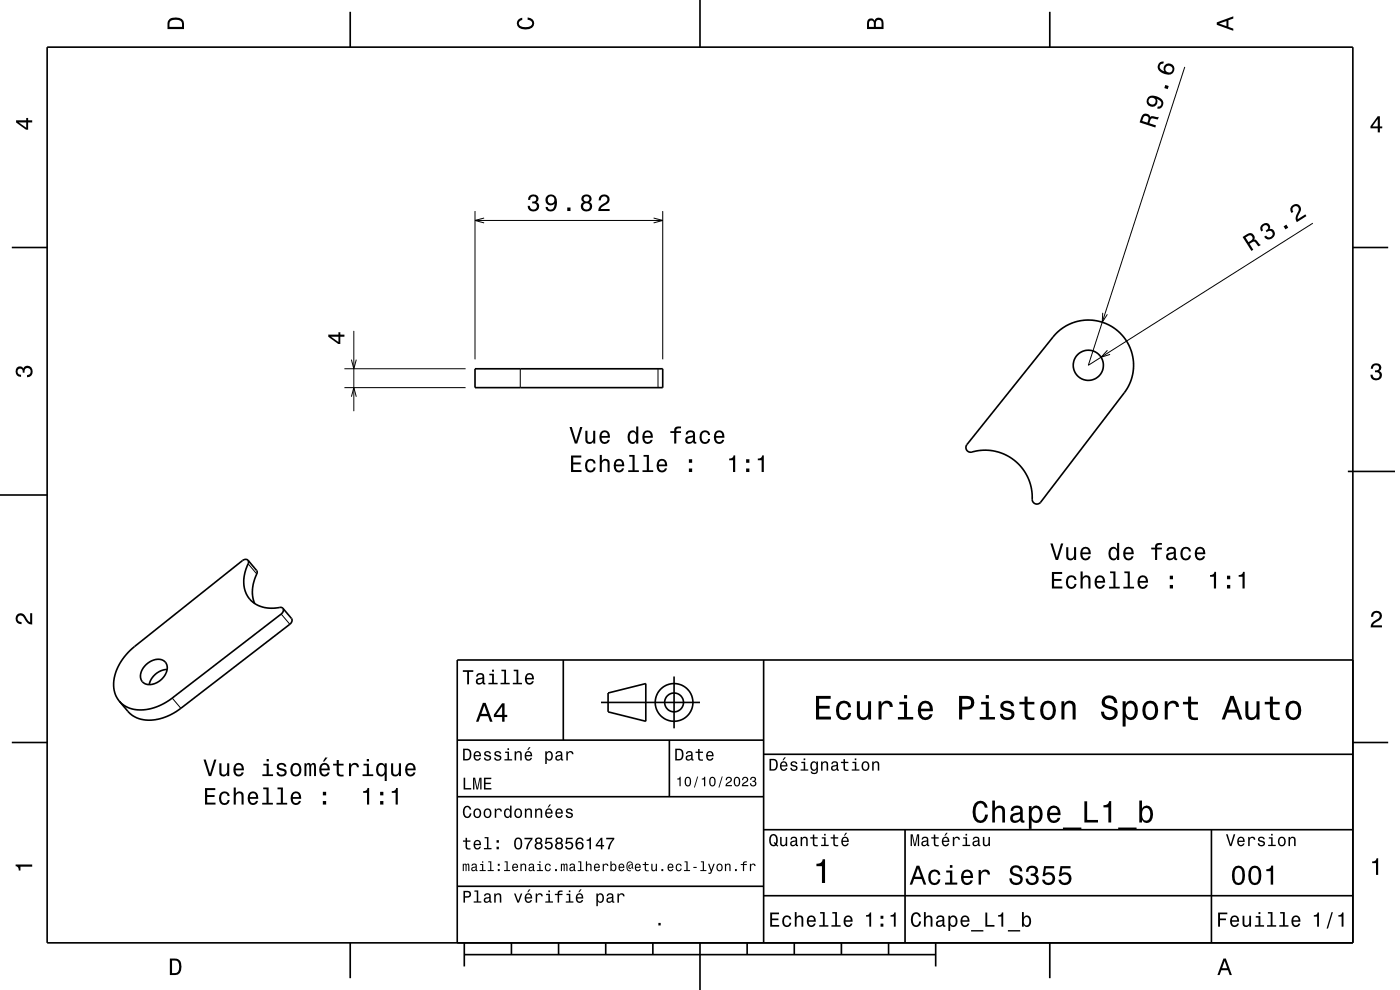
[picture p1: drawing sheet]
<svg xmlns="http://www.w3.org/2000/svg" width="297mm" height="210mm" viewBox="0 0 297 210" stroke-linecap="round" stroke-linejoin="round" font-family="sans-serif">
<g fill="none" stroke="#000" stroke-width=".21">
<path d="M251.3 14.2l-20.4 63.3 47.6-30.2M100.8 44.8v31.4M100.8 46.8h39.8M102.7 46.2l-1.9 .6 1.9 .5M138.7 46.2l1.9 .6-1.9 .5M140.6 44.8v31.4M73.1 78.2h25.7M74.5 76.3l.6 1.9 .5-1.9M75.1 70.2v17M110.4 78.2v4M139.6 78.2v4M233.9 66.4l-.1 2 1.1-1.7"/>
<path d="M234.9 74.3l-1.3 1.5 1.9-.6M73.1 82.2h25.7M74.5 84.2l.6-2 .5 2M52.6 119.6l1.9 2.2M59.7 130.3l1.8 2.1M36.5 148.1l1.9 2.1"/>
</g>
<g fill="none" stroke="#000" stroke-width=".35">
<path d="M10 10h277v190h-277zM74.3 2.5v7.5M148.5 0v10M222.7 2.5v7.5M2.5 52.5h7.5M287 52.5h7.5M100.8 78.2h39.8v4h-39.8zM224 70.8a9.6 9.6 0 0 1 13.2-.6 9.6 9.6 0 0 1 1.3 13.1l-17.7 23.2a1.07 1.07 0 0 1-1.4 .2 1.07 1.07 0 0 1-.4-1.3 10.1 10.1 0 0 0-13.1-9.5 1 1 0 0 1-.9-.5 1 1 0 0 1 .1-1.1zM0 105h10M52.6 118.8l-.5-.2-.7 .3-23 18.4-1.5 1.4-1.1 1.5a7.4 7.4 0 0 0-.7 8.3l.2 .2M52.6 118.8a2.18 2.18 0 0 1-.4 1.8 5.9 5.9 0 0 0 2.4 7.8 8.4 8.4 0 0 0 5.1 .5l.3 .1M52.6 118.8l1.8 2.2a2.18 2.18 0 0 1-.4 1.8 7.1 7.1 0 0 0 0 5.2"/>
<path d="M285.9 100h10M60 129l1.9 2.3v.6l-.2 .4-23.5 18.1-2.6 1.5a7.4 7.4 0 0 1-8.2-.7l-2.1-2.5M60 129l.1 .7-.4 .6-23.2 17.8-2.7 1.6a7.4 7.4 0 0 1-8.3-.7l-.2-.3M119.5 140v17M162 140v60M287 140h-190v60M2.5 157.5h7.5M30.8 141.1a2.99 2.99 0 0 1 4.3-.6 3.1 3.1 0 0 1-1.6 4.2 2.33 2.33 0 0 1-3.6-.6v-1.4l.4-.8zM35.5 142a4.1 4.1 0 0 0-3.8 3.2M97 157h65M127.5 149h21M129 147l8-2v8l-8-2z"/>
<path d="M142 157v12M143 143.5v11M287 157.5h7.5M97 169h65M162 176h125M162 160h125M192 176v24M257 176v24M97 188h65M162 190h125M74.3 200v7.5M98.5 202.5h100"/>
<path d="M98.5 200v5M108.5 200v2.5M118.5 200v2.5M128.5 200v2.5M138.5 200v2.5M148.5 200v10M158.5 200v2.5M168.5 200v2.5M178.5 200v2.5M188.5 200v2.5M198.5 200v5M222.7 200v7.5"/>
<circle cx="230.9" cy="77.5" r="3.2"/>
<circle cx="143" cy="149" r="2"/>
<circle cx="143" cy="149" r="4"/>
</g>
<g fill="#000">
<path d="M36 4a2.18 2.18 0 0 0-.5 2.2h3.5v-1.2a1.43 1.43 0 0 0-1.7-1.3zM36.3 4.4a2.15 2.15 0 0 1 2.2 .3l.1 1h-2.6v-1z" fill-rule="evenodd"/>
<path d="M109.9 4.2l.9-.4v.4a.7 .7 0 0 0-.7 .5 .7 .7 0 0 0 .3 .8 1.7 1.7 0 0 0 2.5-.5 .9 .9 0 0 0-1-.8v-.5a1.24 1.24 0 0 1 1.4 1.1 1.24 1.24 0 0 1-1 1.4 2.22 2.22 0 0 1-2.5-.7l-.2-.5z" fill-rule="evenodd"/>
<path d="M184.2 4.2l-.3 .7v1.3h3.5v-1.3a.98 .98 0 0 0-.7-1.1 .98 .98 0 0 0-1.2 .6 .84 .84 0 0 0-1.3-.2zM184.5 4.5a.54 .54 0 0 1 .6-.1 .54 .54 0 0 1 .3 .6v.7h-1zM185.9 4.4a.62 .62 0 0 1 .8-.1 .62 .62 0 0 1 .3 .6v.8h-1.2z" fill-rule="evenodd"/>
<path d="M258.1 4.7v.6l3.5 1.2v-.4l-1-.4v-1.4l1-.4v-.4zM258.6 5l1.6-.5v1z" fill-rule="evenodd"/>
<path d="M3.4 25.5v.5l2.1 1.5h.5v-1.5h.8v-.5h-.8v-.5h-.4v.5zM4 26h1.6v1.1z" fill-rule="evenodd"/>
<path d="M242.3 24.4l-.5 1.6 3.3 1 .1-.4-1.4-.5a.84 .84 0 0 1 .9-1l.9 .2 .2-.5-1.5-.2-.3 .2-.1-.2a1 1 0 0 0-1.6-.2zM242.8 24.7a.6 .6 0 0 1 .7 .1 .6 .6 0 0 1 .1 .7l-.2 .5-1.1-.3z" fill-rule="evenodd"/>
<path d="M243.6 20.6a1.15 1.15 0 0 0-.2 1.6 1.15 1.15 0 0 0 1.6 .3 1.15 1.15 0 0 0 .4-1.5 1.03 1.03 0 0 1 .9 1.2 .56 .56 0 0 1-.7 .4l-.1 .4a1.18 1.18 0 0 0 1.3-.9 1.18 1.18 0 0 0-.8-1.3 2.39 2.39 0 0 0-2.4-.2zM243.7 21.4a.75 .75 0 0 1 1.5 0 .75 .75 0 0 1-1.5 0zM247.2 18l-.2 .7 .7 .2 .2-.7zM245.9 13.4a1.36 1.36 0 0 0 .8 2.2 1.63 1.63 0 0 0 2.4-.6 1.15 1.15 0 0 0-1.2-1.6 1.15 1.15 0 0 0-.9 1.7 1.03 1.03 0 0 1-1-1.1 .59 .59 0 0 1 .8-.5l.1-.4h-.4zM247.2 14.7a.75 .75 0 0 1 1.5 0 .75 .75 0 0 1-1.5 0z" fill-rule="evenodd"/>
<path d="M292.3 24.7l-1.6 2.1v.4h1.6v.9h.4v-.9h.5v-.4h-.5v-2.1zM292.3 25.2v1.6h-1.1z" fill-rule="evenodd"/>
<path d="M112.3 41.5l-.3 .9h.5a.62 .62 0 0 1 .3-.8 .62 .62 0 0 1 .8 .3 .62 .62 0 0 1-.2 .8h-.5v.4a.72 .72 0 0 1 .9 .5 .72 .72 0 0 1-.4 .9 .72 .72 0 0 1-.9-.5l-.1-.3h-.5a1.18 1.18 0 0 0 1.6 1.2 1.18 1.18 0 0 0 .6-1.9l-.3-.1a.9 .9 0 0 0 .4-1.1 .9 .9 0 0 0-1.1-.6zM116 41.6a1.15 1.15 0 0 0 0 1.6 1.15 1.15 0 0 0 1.7 0 1.02 1.02 0 0 1-.9 1.3 .56 .56 0 0 1-.6-.6h-.5a1.18 1.18 0 0 0 1.3 1 1.18 1.18 0 0 0 1.1-1.2 1.77 1.77 0 0 0-1.2-2.5zM116.2 42.4a.75 .75 0 0 1 1.5 0 .75 .75 0 0 1-1.5 0zM120.3 44v.8h.7v-.8zM123.6 41.5a.83 .83 0 0 0 .2 1.4 1.11 1.11 0 0 0-.4 1.5 1.11 1.11 0 0 0 1.5 .4 1.03 1.03 0 0 0 .7-.9 1.03 1.03 0 0 0-.6-1 .89 .89 0 0 0 .4-1.1 .89 .89 0 0 0-1-.6zM123.7 43.8a.71 .71 0 0 1 1.4 0 .71 .71 0 0 1-1.4 0zM123.8 42.2a.6 .6 0 0 1 1.2 0 .6 .6 0 0 1-1.2 0zM127.3 41.6l-.3 .9h.5a.71 .71 0 0 1 .5-.8 .71 .71 0 0 1 .8 .5 .71 .71 0 0 1-.5 .8 1.81 1.81 0 0 0-1.4 1.8h2.4v-.5h-1.9a2.23 2.23 0 0 1 1.5-1.1 1.13 1.13 0 0 0 .1-1.7 1.13 1.13 0 0 0-1.7 .1z" fill-rule="evenodd"/>
<path d="M263.6 50.3l1.9 2.9 .4-.2-.8-1.3a1.08 1.08 0 0 1 1.1-.4l.8 1 .5-.3-1.1-1.1-.3-.1a.97 .97 0 0 0-.3-1.1 .97 .97 0 0 0-1.2-.1zM264.2 50.4a1.08 1.08 0 0 1 1.2-.4 .6 .6 0 0 1 .3 .6 .6 .6 0 0 1-.4 .5l-.4 .3z" fill-rule="evenodd"/>
<path d="M267.5 47.8a1.07 1.07 0 0 0 .1 1.3l.4-.2a.62 .62 0 0 1-.2-.9 .62 .62 0 0 1 .8-.2 .62 .62 0 0 1 .3 .8l-.4 .3 .2 .4a.72 .72 0 0 1 1-.2 .72 .72 0 0 1 .1 1.1 .72 .72 0 0 1-1 0l-.2-.2-.4 .2a1.18 1.18 0 0 0 1.9 .2 1.18 1.18 0 0 0-.5-1.9l-.3 .1a.9 .9 0 0 0-.2-1.2 .9 .9 0 0 0-1.2 .1zM272.3 48l.4 .7 .6-.4-.4-.7zM273.9 43.8a1.14 1.14 0 0 0 .1 1.4l.4-.3a.71 .71 0 0 1 0-1 .71 .71 0 0 1 .9 0 .71 .71 0 0 1 .1 1 1.8 1.8 0 0 0-.3 2.2l2-1.3-.2-.3-1.6 1a2.22 2.22 0 0 1 .6-1.8 1.11 1.11 0 0 0-.5-1.4 1.11 1.11 0 0 0-1.5 .5z" fill-rule="evenodd"/>
<path d="M69.6 71v.4l2.2 1.6h.4v-1.6h.9v-.4h-.9v-.5h-.4v.5zM70.2 71.4h1.6v1.1z" fill-rule="evenodd"/>
<path d="M291.1 77.4a1.08 1.08 0 0 1 1.4-.2 1.08 1.08 0 0 1 .4 1.2l-.3 .3a1.06 1.06 0 0 1 .5 1.3 1.06 1.06 0 0 1-1.2 .7 1.1 1.1 0 0 1-1.2-1.2h.5a.71 .71 0 0 0 1 .8 .71 .71 0 0 0 .1-1.3h-.6v-.4a.61 .61 0 0 0 .8-.3 .61 .61 0 0 0-.2-.8 .61 .61 0 0 0-.9 .2l-.1 .5h-.5z" fill-rule="evenodd"/>
<path d="M3.6 78a.86 .86 0 0 1 1.4 .2 1.06 1.06 0 0 1 1.2-.6 1.06 1.06 0 0 1 .7 1.2 1.1 1.1 0 0 1-1.2 1.2v-.4a.71 .71 0 0 0 .8-1 .71 .71 0 0 0-1.3-.1v.6h-.4a.61 .61 0 0 0-.3-.8 .61 .61 0 0 0-.8 .2 .61 .61 0 0 0 .2 .8l.6 .2v.4a1.15 1.15 0 0 1-1.2-.6 1.15 1.15 0 0 1 .3-1.3z" fill-rule="evenodd"/>
<path d="M120.8 90.6l1.1 3.5h.6l1.1-3.5h-.5l-.9 3-.9-3zM124.2 91.4v1.8a.89 .89 0 0 0 .6 .9 .89 .89 0 0 0 1.1-.4v.4h.4v-2.7h-.5v1.5a.65 .65 0 0 1-.4 .8 .65 .65 0 0 1-.8-.3v-2zM127.5 91.7a1.54 1.54 0 0 0 .8 2.5 1.06 1.06 0 0 0 1-.9h-.4l-.2 .4-.4 .1a.76 .76 0 0 1-.7-.9h1.8a1.16 1.16 0 0 0-.5-1.4 1.16 1.16 0 0 0-1.4 .2zM127.8 91.9a.66 .66 0 0 1 .8-.2 .66 .66 0 0 1 .3 .8h-1.3zM133.4 91.7a1.57 1.57 0 0 0 .8 2.5l.4-.1 .4-.4v.4h.4v-3.6h-.4v1.3a.89 .89 0 0 0-1.6-.1zM133.8 91.9a.62 .62 0 0 1 .7-.2 .62 .62 0 0 1 .4 .6 1.12 1.12 0 0 1-.6 1.5 1.19 1.19 0 0 1-.5-1.9zM136.6 91.7a1.55 1.55 0 0 0 .8 2.5 1.06 1.06 0 0 0 1.1-.9h-.5l-.2 .4-.4 .1a.76 .76 0 0 1-.7-.9h1.8a1.17 1.17 0 0 0-.5-1.4 1.17 1.17 0 0 0-1.4 .2zM136.9 91.9a.66 .66 0 0 1 .8-.2 .66 .66 0 0 1 .3 .8h-1.3zM142.2 91.5v.3h.8v2.3h.5v-2.3h1v-.3h-1a.5 .5 0 0 1 .6-.7l.4 .1v-.4a1.04 1.04 0 0 0-1.5 .7v.3zM145.7 91.5l-.2 .7h.4a.55 .55 0 0 1 .6-.6 .55 .55 0 0 1 .4 .8l-.2 .1a1 1 0 0 0-1 .2 1 1 0 0 0-.3 1 .93 .93 0 0 0 1.7 0l.1 .3 .5 .1v-.4h-.2l-.1-1.6a1.02 1.02 0 0 0-.6-.8 1.02 1.02 0 0 0-1.1 .2zM145.9 93l1.1-.3a.77 .77 0 0 1-.2 .9 .77 .77 0 0 1-.9 .1zM148.7 91.7a1.53 1.53 0 0 0 .8 2.5 1.07 1.07 0 0 0 1.2-1.1h-.5a.67 .67 0 0 1-.6 .7 .67 .67 0 0 1-.7-.6 1.11 1.11 0 0 1 .7-1.5 .6 .6 0 0 1 .6 .6h.4a1.09 1.09 0 0 0-.7-1 1.09 1.09 0 0 0-1.2 .4zM151.7 91.7a1.55 1.55 0 0 0 .8 2.5 1.06 1.06 0 0 0 1.1-.9h-.4l-.2 .4-.4 .1a.76 .76 0 0 1-.7-.9h1.8a1.17 1.17 0 0 0-.5-1.4 1.17 1.17 0 0 0-1.5 .2zM152.1 91.9a.66 .66 0 0 1 .8-.2 .66 .66 0 0 1 .3 .8h-1.3z" fill-rule="evenodd"/>
<path d="M121.1 96.6v3.5h2.3v-.4h-1.8v-1.2h1.6v-.4h-1.6v-1h1.7v-.5zM124.4 97.7a1.53 1.53 0 0 0 .9 2.5 1.06 1.06 0 0 0 1.1-1h-.5a.67 .67 0 0 1-.6 .6 .67 .67 0 0 1-.7-.6 1.11 1.11 0 0 1 .7-1.5 .6 .6 0 0 1 .6 .6h.5a1.09 1.09 0 0 0-.8-.9 1.09 1.09 0 0 0-1.2 .3zM127.2 96.5v3.6h.5v-1.5a.63 .63 0 0 1 .5-.9 .63 .63 0 0 1 .7 .7v1.7h.4v-1.8a.88 .88 0 0 0-.6-.9 .88 .88 0 0 0-1 .4v-1.3zM130.5 97.7a1.54 1.54 0 0 0 .8 2.5 1.06 1.06 0 0 0 1.1-.9h-.5l-.2 .4-.4 .1a.76 .76 0 0 1-.6-.9h1.7a1.17 1.17 0 0 0-.5-1.4 1.17 1.17 0 0 0-1.4 .2zM130.8 97.9a.66 .66 0 0 1 .8-.1 .66 .66 0 0 1 .4 .7h-1.3zM133.5 96.5v.4h.7v2.9h-.9v.3h2.2v-.3h-.9v-3.3zM136.5 96.5v.4h.7v2.9h-.9v.3h2.3v-.3h-.9v-3.3zM139.6 97.7a1.54 1.54 0 0 0 .8 2.5 1.06 1.06 0 0 0 1.1-.9h-.4l-.3 .4-.3 .1a.76 .76 0 0 1-.7-.9h1.7a1.17 1.17 0 0 0-.5-1.4 1.17 1.17 0 0 0-1.4 .2zM140 97.9a.66 .66 0 0 1 .7-.1 .66 .66 0 0 1 .4 .7h-1.3zM146.1 99.4v.7h.7v-.7zM146.1 97.4v.8h.7v-.8z" fill-rule="evenodd"/>
<path d="M154.7 97.3v.3h.8v2.5h.5v-3.5h-.4a.77 .77 0 0 1-.9 .7zM158.3 99.4v.7h.7v-.7zM158.3 97.4v.8h.7v-.8zM160.8 97.3v.3h.8v2.5h.4v-3.5h-.3a.78 .78 0 0 1-.9 .7z" fill-rule="evenodd"/>
<path d="M222.8 115.3l1.2 3.5h.5l1.1-3.5h-.5l-.9 3-.9-3zM226.2 116.1v1.8a.89 .89 0 0 0 .6 .9 .89 .89 0 0 0 1.1-.4v.4h.4v-2.7h-.5v1.5a.65 .65 0 0 1-.3 .8 .65 .65 0 0 1-.8-.3l-.1-2zM229.5 116.4a1.54 1.54 0 0 0 .8 2.5 1.07 1.07 0 0 0 1.1-.9h-.5l-.2 .4-.4 .1a.76 .76 0 0 1-.7-.9h1.8a1.17 1.17 0 0 0-.5-1.4 1.17 1.17 0 0 0-1.4 .2zM229.8 116.6a.66 .66 0 0 1 .8-.2 .66 .66 0 0 1 .3 .8h-1.3zM235.4 116.4a1.58 1.58 0 0 0 .8 2.5l.4-.1 .4-.4v.4h.4v-3.6h-.4v1.3a.9 .9 0 0 0-1.6-.1zM235.8 116.7a.62 .62 0 0 1 .7-.3 .62 .62 0 0 1 .4 .6 1.12 1.12 0 0 1-.6 1.5 1.19 1.19 0 0 1-.5-1.8zM238.6 116.4a1.54 1.54 0 0 0 .8 2.5 1.06 1.06 0 0 0 1.1-.9h-.5l-.2 .4-.4 .1a.76 .76 0 0 1-.7-.9h1.8a1.16 1.16 0 0 0-.5-1.4 1.16 1.16 0 0 0-1.4 .2zM238.9 116.6a.66 .66 0 0 1 .8-.2 .66 .66 0 0 1 .4 .8h-1.4zM244.2 116.2v.3h.8v2.3h.5v-2.3h1v-.3h-1v-.4l.3-.2h.7v-.4a1.04 1.04 0 0 0-1.5 .7v.3zM247.7 116.2l-.2 .7h.4a.55 .55 0 0 1 .7-.6 .55 .55 0 0 1 .3 .8l-.2 .1a1 1 0 0 0-1 .2 1 1 0 0 0-.3 1 .93 .93 0 0 0 1.7 0l.1 .3 .5 .1v-.3l-.2-.1v-.2v-1.4a1.02 1.02 0 0 0-.7-.8 1.02 1.02 0 0 0-1.1 .2zM247.9 117.7l1.1-.3a.77 .77 0 0 1-.2 .9 .77 .77 0 0 1-.9 .1l-.1-.4zM250.7 116.4a1.53 1.53 0 0 0 .9 2.5 1.06 1.06 0 0 0 1.1-1.1h-.5a.67 .67 0 0 1-.6 .7 .67 .67 0 0 1-.7-.6 1.12 1.12 0 0 1 .7-1.5 .59 .59 0 0 1 .6 .6h.5a1.09 1.09 0 0 0-.8-1 1.09 1.09 0 0 0-1.2 .4zM253.8 116.4a1.54 1.54 0 0 0 .8 2.5 1.06 1.06 0 0 0 1-.9h-.4l-.2 .4-.4 .1a.76 .76 0 0 1-.7-.9h1.8a1.16 1.16 0 0 0-.5-1.4 1.16 1.16 0 0 0-1.4 .2zM254.1 116.6a.66 .66 0 0 1 .8-.2 .66 .66 0 0 1 .3 .8h-1.3z" fill-rule="evenodd"/>
<path d="M3.6 130.4a1.22 1.22 0 0 1 2 .7l.4 .6 .4 .3v-1.9h.4v2.4a1.8 1.8 0 0 1-1.7-1.4 .71 .71 0 0 0-.9-.5 .71 .71 0 0 0-.5 .8 .71 .71 0 0 0 .9 .5v.5a1.18 1.18 0 0 1-1.2-.7 1.18 1.18 0 0 1 .2-1.3z" fill-rule="evenodd"/>
<path d="M223.2 121.3v3.5h2.2v-.4h-1.8v-1.2h1.6v-.4h-1.6v-1h1.7v-.5zM226.4 122.4a1.53 1.53 0 0 0 .9 2.5 1.06 1.06 0 0 0 1.1-1h-.5a.67 .67 0 0 1-.6 .6 .67 .67 0 0 1-.7-.6 1.11 1.11 0 0 1 .7-1.5 .59 .59 0 0 1 .6 .6h.5a1.09 1.09 0 0 0-.8-.9 1.09 1.09 0 0 0-1.2 .3zM229.2 121.2v3.6h.5v-1.5a.63 .63 0 0 1 .5-.9 .63 .63 0 0 1 .7 .7v1.7h.4v-1.7a.88 .88 0 0 0-.6-1 .88 .88 0 0 0-1 .4v-1.3zM232.5 122.4a1.54 1.54 0 0 0 .8 2.5 1.07 1.07 0 0 0 1.1-.8h-.4l-.3 .3-.3 .1a.76 .76 0 0 1-.7-.9h1.7a1.16 1.16 0 0 0-.4-1.4 1.16 1.16 0 0 0-1.5 .2zM232.9 122.6a.66 .66 0 0 1 .8-.1 .66 .66 0 0 1 .3 .7h-1.3zM235.5 121.2v.4h.7v2.9h-.9v.3h2.2v-.3h-.9v-3.3zM238.5 121.2v.4h.7v2.9h-.9v.3h2.3v-.3h-.9v-3.3zM241.6 122.4a1.55 1.55 0 0 0 .8 2.5 1.07 1.07 0 0 0 1.1-.8h-.4l-.3 .3-.3 .1a.76 .76 0 0 1-.7-.9h1.7a1.17 1.17 0 0 0-.4-1.4 1.17 1.17 0 0 0-1.5 .2zM242 122.6a.66 .66 0 0 1 .8-.1 .66 .66 0 0 1 .3 .7h-1.3zM248.2 124.1v.7h.6v-.7zM248.2 122.1v.8h.6v-.8z" fill-rule="evenodd"/>
<path d="M256.7 122v.3h.8v2.5h.5v-3.5h-.4a.77 .77 0 0 1-.9 .7zM260.3 124.1v.7h.7v-.7zM260.3 122.1v.8h.7v-.8zM262.8 122v.3h.8v2.5h.4v-3.5h-.3a.77 .77 0 0 1-.9 .7z" fill-rule="evenodd"/>
<path d="M291.2 129.9a1.18 1.18 0 0 1 1.9 .3 1.18 1.18 0 0 1-1 1.7l-.5 .3-.3 .5h1.9v.4h-2.4a1.8 1.8 0 0 1 1.4-1.8 .71 .71 0 0 0 .5-.8 .71 .71 0 0 0-.9-.5 .71 .71 0 0 0-.5 .8h-.4z" fill-rule="evenodd"/>
<path d="M98.2 158.8v2.5h.9a1.37 1.37 0 0 0 .7-2.2 1.56 1.56 0 0 0-1.6-.3zM98.6 159.1a.98 .98 0 0 1 1.1 .7 .98 .98 0 0 1-.6 1.2h-.5zM100.7 159.6a1.04 1.04 0 0 0-.2 1.2 1.04 1.04 0 0 0 1 .5l.5-.5h-.3l-.4 .3a.54 .54 0 0 1-.5-.7h1.3a.83 .83 0 0 0-.4-.9 .83 .83 0 0 0-1 .1zM100.9 159.7l.2-.1a.47 .47 0 0 1 .5 .1 .47 .47 0 0 1 .1 .5h-.9zM102.9 159.5l-.2 .1a.69 .69 0 0 0 .9 .9l.2 .1a.43 .43 0 0 1-.4 .5 .43 .43 0 0 1-.4-.4h-.3a.74 .74 0 0 0 .9 .7 .74 .74 0 0 0 .5-1l-1-.4a.38 .38 0 0 1 .3-.5 .38 .38 0 0 1 .4 .4h.3a.78 .78 0 0 0-1.2-.4zM105.1 159.5l-.2 .1a.69 .69 0 0 0 .9 .9l.2 .1a.43 .43 0 0 1-.4 .5 .43 .43 0 0 1-.5-.4h-.3a.74 .74 0 0 0 .9 .7 .74 .74 0 0 0 .5-1l-.9-.4a.38 .38 0 0 1 .3-.5 .38 .38 0 0 1 .4 .4h.3a.77 .77 0 0 0-1.2-.4zM107.2 159.4v.3h.5v1.3h-.7v.3h1.6v-.3h-.6v-1.6zM107.7 158.7v.4h.3v-.4zM109.2 159.4v1.9h.3v-1.1a.45 .45 0 0 1 .4-.6 .45 .45 0 0 1 .5 .5v1.2h.3v-1.3a.63 .63 0 0 0-.5-.7 .63 .63 0 0 0-.7 .4v-.3zM112.2 158.5l-.4 .6h.3l.5-.6zM111.5 159.6a1.04 1.04 0 0 0-.2 1.2 1.04 1.04 0 0 0 1.1 .5l.5-.5h-.3l-.5 .3a.54 .54 0 0 1-.5-.7h1.3a.83 .83 0 0 0-.4-.9 .83 .83 0 0 0-1 .1zM111.8 159.7l.1-.1a.48 .48 0 0 1 .5 .1 .48 .48 0 0 1 .2 .5h-1zM115.7 159.4v2.7h.3v-1.1a.66 .66 0 0 0 .7 .4 .66 .66 0 0 0 .5-.6 .91 .91 0 0 0 0-1.1 .91 .91 0 0 0-1-.3l-.2 .3v-.3zM116.1 159.8a.45 .45 0 0 1 .5-.2 .45 .45 0 0 1 .3 .4 .65 .65 0 0 1 .1 .8 .65 .65 0 0 1-.7 .2 .98 .98 0 0 1-.2-1.2zM118.1 159.5l-.2 .4h.3a.39 .39 0 0 1 .4-.3 .39 .39 0 0 1 .3 .5h-.1a.65 .65 0 0 0-1 .4 .65 .65 0 0 0 .6 .9l.6-.3 .1 .2h.4v-.2l-.2-.1v-1.1a.72 .72 0 0 0-.5-.6 .72 .72 0 0 0-.7 .2zM118.2 160.6l.8-.3a.55 .55 0 0 1-.2 .7 .55 .55 0 0 1-.6 0zM120.1 159.4v1.9h.4v-1.1a.47 .47 0 0 1 .2-.6 .47 .47 0 0 1 .6 .2v.2h.4a.64 .64 0 0 0-.5-.7 .64 .64 0 0 0-.8 .4v-.3z" fill-rule="evenodd"/>
<path d="M98.2 142.2v.3h.9v2.7h.4v-2.7h.9v-.3zM101.3 143l-.3 .5h.4a.47 .47 0 0 1 .5-.4 .47 .47 0 0 1 .4 .6l-.2 .1a.84 .84 0 0 0-1 .2 .84 .84 0 0 0 0 1.1 .9 .9 0 0 0 1.3-.2l.1 .2 .5 .1v-.3l-.3-.1v-1.3a.87 .87 0 0 0-1.4-.5zM101.4 144.3l.9-.3a.66 .66 0 0 1-.1 .7 .66 .66 0 0 1-.8 .1zM103.8 142.9v.3h.6v1.6h-.8v.4h2v-.4h-.8v-1.9zM104.4 142.1v.4h.4v-.4zM106.4 142.1v.3h.6v2.4h-.8v.4h1.9v-.4h-.7v-2.7zM109 142.1v.3h.6v2.4h-.8v.4h1.9v-.4h-.7v-2.7zM111.6 143.1a1.32 1.32 0 0 0 .7 2.1 .9 .9 0 0 0 .9-.7h-.3l-.2 .3-.4 .1a.65 .65 0 0 1-.6-.8h1.6a1 1 0 0 0-.4-1.2 1 1 0 0 0-1.3 .2zM111.9 143.3a.57 .57 0 0 1 .7-.1 .57 .57 0 0 1 .3 .6h-1.2z" fill-rule="evenodd"/>
<path d="M102.4 149.1l-1.4 4h.5l.4-1.2h1.6l.4 1.2h.6l-1.5-4zM102.7 149.7l.7 1.7h-1.3zM106.5 149.2l-1.7 2.4v.5h1.7v1h.5v-1h.6v-.5h-.6v-2.4zM106.5 149.9v1.7h-1.3z" fill-rule="evenodd"/>
<path d="M143.2 158.8v2.5h.9a1.37 1.37 0 0 0 .7-2.2 1.56 1.56 0 0 0-1.6-.3zM143.6 159.1a.98 .98 0 0 1 1.1 .7 .98 .98 0 0 1-.6 1.2h-.5zM145.7 159.5l-.2 .4h.3a.39 .39 0 0 1 .5-.3 .39 .39 0 0 1 .3 .5h-.2a.65 .65 0 0 0-.9 .4 .65 .65 0 0 0 .5 .9l.7-.3v.2h.4v-.2l-.1-.1-.1-1.1a.73 .73 0 0 0-.4-.6 .73 .73 0 0 0-.8 .2zM145.8 160.6l.8-.3a.55 .55 0 0 1-.1 .7 .55 .55 0 0 1-.7 0zM148.1 158.9v.5h-.5v.3h.5v1.3a.75 .75 0 0 0 1 .4v-.3a.48 .48 0 0 1-.7-.3v-1.1h.7v-.3h-.7v-.5zM150 159.6a1.04 1.04 0 0 0-.2 1.2 1.04 1.04 0 0 0 1.1 .5l.5-.5h-.4l-.4 .3a.54 .54 0 0 1-.5-.7h1.3a.83 .83 0 0 0-.4-.9 .83 .83 0 0 0-1 .1zM150.3 159.7l.1-.1a.48 .48 0 0 1 .5 .1 .48 .48 0 0 1 .2 .5h-1z" fill-rule="evenodd"/>
<path d="M173.1 147.6v5h3.2v-.6h-2.5v-1.7h2.2v-.6h-2.2v-1.5h2.4v-.6zM177.8 149.2a2.59 2.59 0 0 0 .5 3.4 1.58 1.58 0 0 0 2.3-1.4h-.6a.95 .95 0 0 1-.9 1 .95 .95 0 0 1-1-.9 1.59 1.59 0 0 1 .9-2.1 .85 .85 0 0 1 .9 .8h.7a1.56 1.56 0 0 0-1.1-1.3 1.56 1.56 0 0 0-1.7 .5zM181.8 148.8v2.5a1.27 1.27 0 0 0 .9 1.4 1.27 1.27 0 0 0 1.5-.7v.6h.6v-3.8h-.6v2.2a.92 .92 0 0 1-.6 1.1 .92 .92 0 0 1-1.2-.4v-2.9zM186.4 148.8v3.8h.6v-2.2a.95 .95 0 0 1 .5-1.1 .95 .95 0 0 1 1.2 .3l.1 .4h.6a1.28 1.28 0 0 0-1-1.4 1.28 1.28 0 0 0-1.4 .8v-.6zM190.8 148.9v.5h1v2.7h-1.3v.5h3.2v-.5h-1.3v-3.2zM191.8 147.4v.8h.6v-.8zM195.1 149.2a2.62 2.62 0 0 0 .5 3.4 1.57 1.57 0 0 0 2.2-1.1h-.6l-.3 .5-.5 .2a1.08 1.08 0 0 1-1-1.3h2.5a1.66 1.66 0 0 0-.7-2 1.66 1.66 0 0 0-2.1 .3zM195.6 149.5a.94 .94 0 0 1 1.2-.2 .94 .94 0 0 1 .5 1h-1.9zM203.5 147.6v5h.6v-2.1h.8a1.47 1.47 0 0 0 1.8-1.2 1.47 1.47 0 0 0-1.5-1.7zM204.1 148.2a1.6 1.6 0 0 1 1.8 .5 .86 .86 0 0 1 0 .9 .86 .86 0 0 1-.9 .3h-.9zM208.1 148.9v.5h1v2.7h-1.3v.5h3.3v-.5h-1.3v-3.2zM209.1 147.4v.8h.7v-.8zM212.6 148.9a1.08 1.08 0 0 0-.3 1.2 1.08 1.08 0 0 0 1 .7l1.1 .4a.57 .57 0 0 1 .2 .6 .57 .57 0 0 1-.5 .4 .96 .96 0 0 1-1.4-.8h-.6a1.6 1.6 0 0 0 1.3 1.4 1.6 1.6 0 0 0 1.7-.8 1.13 1.13 0 0 0-1-1.6l-1.1-.3-.2-.4a.87 .87 0 0 1 .9-.5 .87 .87 0 0 1 .8 .6h.6a1.41 1.41 0 0 0-2.1-1.1zM217.4 147.8v1.1h-1.1v.5h1.1v2.6l.2 .4 .4 .3h1.4v-.5a.97 .97 0 0 1-1.4-.5v-2.3h1.4v-.5h-1.4v-1.1zM221.1 149.2a2.56 2.56 0 0 0 .5 3.4 1.72 1.72 0 0 0 1.8-.2 1.72 1.72 0 0 0 .6-1.7 1.7 1.7 0 0 0-.9-1.9 1.7 1.7 0 0 0-2 .4zM221.6 149.6a.96 .96 0 0 1 1-.4 .96 .96 0 0 1 .7 .8 1.59 1.59 0 0 1-1 2.2 1.19 1.19 0 0 1-1-1.5zM225.2 148.8v3.8h.6v-2.2a.97 .97 0 0 1 .5-1.1 .97 .97 0 0 1 1.1 .2l.1 .7v2.4h.7v-2.5a1.27 1.27 0 0 0-.9-1.4 1.27 1.27 0 0 0-1.5 .6v-.5zM234.1 147.9a1.38 1.38 0 0 0-.3 1.5 1.38 1.38 0 0 0 1.3 .9 1.25 1.25 0 0 1 1.4 .9 1.15 1.15 0 0 1-1.3 .9 1.15 1.15 0 0 1-1-1.1h-.7a1.8 1.8 0 0 0 1.7 1.8 1.8 1.8 0 0 0 1.9-1.6 1.46 1.46 0 0 0-1.5-1.4l-.6-.2a.83 .83 0 0 1-.5-1.1 .83 .83 0 0 1 1.2-.3l.5 .5 .1 .4h.7a1.67 1.67 0 0 0-1-1.6 1.67 1.67 0 0 0-1.9 .4zM238.2 148.8v5.3h.6v-2.1a1.32 1.32 0 0 0 1.4 .7 1.32 1.32 0 0 0 1.1-1.1 2.43 2.43 0 0 0-.8-2.8 1.21 1.21 0 0 0-1.7 .5v-.5zM239.1 149.6a.9 .9 0 0 1 .9-.4 .9 .9 0 0 1 .7 .8 1.61 1.61 0 0 1-.9 2.2 1.18 1.18 0 0 1-1-1.5zM242.8 149.2a2.56 2.56 0 0 0 .5 3.4 1.72 1.72 0 0 0 1.8-.2 1.72 1.72 0 0 0 .6-1.7 1.7 1.7 0 0 0-.9-1.9 1.7 1.7 0 0 0-2 .4zM243.3 149.6a.96 .96 0 0 1 1-.4 .96 .96 0 0 1 .7 .8 1.59 1.59 0 0 1-1 2.2 1.19 1.19 0 0 1-1-1.5zM247.1 148.8v3.8h.6v-2.2a.95 .95 0 0 1 .5-1.1 .95 .95 0 0 1 1.2 .3l.1 .4h.6a1.28 1.28 0 0 0-1-1.4 1.28 1.28 0 0 0-1.4 .8v-.6zM252 147.8v1.1h-1v.5h1l.1 2.6 .2 .4 .4 .3h1.4v-.5a.97 .97 0 0 1-1.4-.5v-2.3h1.4v-.5h-1.4v-1.1zM261 147.6l-1.8 5h.6l.6-1.4h2l.5 1.4h.7l-1.9-5zM261.4 148.3l.7 2.2h-1.5zM264.2 148.8v2.5a1.27 1.27 0 0 0 .9 1.4 1.27 1.27 0 0 0 1.5-.7v.6h.6v-3.8h-.6v2.2a.92 .92 0 0 1-.6 1.1 .92 .92 0 0 1-1.1-.4l-.1-2.9zM269.4 147.8v1.1h-1.1v.5h1.1v2.6l.2 .4 .4 .3 .7 .1 .8-.1v-.5a.97 .97 0 0 1-1.4-.5l-.1-2.3h1.5v-.5h-1.5v-1.1zM273.1 149.2a2.56 2.56 0 0 0 .6 3.4 1.72 1.72 0 0 0 1.8-.2 1.72 1.72 0 0 0 .6-1.7 1.7 1.7 0 0 0-.9-1.9 1.7 1.7 0 0 0-2.1 .4zM273.6 149.6a.96 .96 0 0 1 1-.4 .96 .96 0 0 1 .7 .8 1.59 1.59 0 0 1-.9 2.2 1.19 1.19 0 0 1-1.1-1.5z" fill-rule="evenodd"/>
<path d="M43.5 167.2v3.5h2.2v-.5h-1.7v-1.1h1.5v-.5h-1.5v-1h1.7v-.4zM46.8 168.3a1.53 1.53 0 0 0 .8 2.5 1.06 1.06 0 0 0 1.1-1.1h-.4a.67 .67 0 0 1-.6 .7 .67 .67 0 0 1-.7-.6 1.12 1.12 0 0 1 .6-1.5 .6 .6 0 0 1 .7 .6h.4a1.09 1.09 0 0 0-.8-1 1.09 1.09 0 0 0-1.1 .4zM49.6 167.1v3.6h.4v-1.6a.63 .63 0 0 1 .5-.8 .63 .63 0 0 1 .7 .7v1.7h.5v-1.8a.88 .88 0 0 0-.6-1 .88 .88 0 0 0-1.1 .5v-1.3zM52.8 168.3a1.54 1.54 0 0 0 .8 2.5 1.06 1.06 0 0 0 1.1-.9h-.4l-.2 .3-.4 .2a.76 .76 0 0 1-.7-1h1.8a1.16 1.16 0 0 0-.5-1.3 1.16 1.16 0 0 0-1.5 .2zM53.2 168.5a.66 .66 0 0 1 .8-.2 .66 .66 0 0 1 .3 .8h-1.3zM55.8 167.1v.3h.7v2.9h-.9v.4h2.3v-.4h-.9v-3.2zM58.9 167.1v.3h.7v2.9h-.9v.4h2.2v-.4h-.9v-3.2zM62 168.3a1.54 1.54 0 0 0 .8 2.5 1.05 1.05 0 0 0 1-.9h-.4l-.2 .3-.4 .2a.75 .75 0 0 1-.7-1h1.8a1.16 1.16 0 0 0-.5-1.3 1.16 1.16 0 0 0-1.4 .2zM62.3 168.5a.66 .66 0 0 1 .8-.2 .66 .66 0 0 1 .3 .8h-1.3zM68.5 169.9v.8h.7v-.8zM68.5 168v.7h.7v-.7z" fill-rule="evenodd"/>
<path d="M43.2 161.1l1.1 3.5h.5l1.1-3.5h-.5l-.8 3-1-3zM46.5 161.9v1.8a.89 .89 0 0 0 .6 1 .89 .89 0 0 0 1.1-.5v.4h.4v-2.7h-.4v1.6a.65 .65 0 0 1-.4 .8 .65 .65 0 0 1-.8-.4v-2zM49.8 162.2a1.54 1.54 0 0 0 .8 2.5 1.06 1.06 0 0 0 1.1-.9h-.4l-.3 .4-.3 .1a.75 .75 0 0 1-.7-.9h1.7a1.17 1.17 0 0 0-.4-1.4 1.17 1.17 0 0 0-1.5 .2zM50.2 162.4a.66 .66 0 0 1 .8-.1 .66 .66 0 0 1 .3 .7h-1.3zM55.9 162v.4h.7v1.8h-.9v.4h2.2v-.4h-.9v-2.2zM56.6 161v.5h.4v-.5zM59 162a.75 .75 0 0 0-.2 .9 .75 .75 0 0 0 .7 .5l.9 .3a.63 .63 0 0 1-.7 .7 .63 .63 0 0 1-.6-.6h-.4a1.07 1.07 0 0 0 1.2 .9 1.07 1.07 0 0 0 .9-1.2l-.4-.3-1.1-.4a.54 .54 0 0 1 .4-.7 .54 .54 0 0 1 .6 .5h.4a1.03 1.03 0 0 0-.6-.8 1.03 1.03 0 0 0-1.1 .2zM61.9 162.2a1.53 1.53 0 0 0 .9 2.5 1.48 1.48 0 0 0 1.1-1.4 1.48 1.48 0 0 0-1.1-1.5l-.5 .1zM62.2 162.5a.67 .67 0 0 1 .7-.3 .67 .67 0 0 1 .5 .6 1.11 1.11 0 0 1-.6 1.5 1.17 1.17 0 0 1-.6-1.8zM64.6 161.9v2.7h.4v-2.1l.2-.3h.3l.1 .3v2.1h.4v-2.1l.4-.3 .2 .1v.4v1.9h.4v-1.8a.69 .69 0 0 0-.5-1l-.5 .4-.2-.3-.3-.1-.5 .4v-.3zM69 160.7l-.5 .8h.3l.7-.8zM68 162.2a1.54 1.54 0 0 0 .8 2.5 1.06 1.06 0 0 0 1.1-.9h-.4l-.2 .4-.4 .1a.76 .76 0 0 1-.7-.9h1.8a1.16 1.16 0 0 0-.5-1.4 1.16 1.16 0 0 0-1.5 .2zM68.4 162.4a.66 .66 0 0 1 .8-.1 .66 .66 0 0 1 .3 .7h-1.3zM71.4 161.2v.8h-.7v.4h.7l.1 1.8a1.05 1.05 0 0 0 1.4 .5v-.4a.68 .68 0 0 1-1-.3v-1.6h1v-.4h-1v-.8zM74 161.9v2.7h.5v-1.5a.67 .67 0 0 1 .3-.8 .67 .67 0 0 1 .9 .2v.3h.5a.89 .89 0 0 0-.7-1 .89 .89 0 0 0-1.1 .6v-.5zM77.1 162v.4h.7v1.8h-.9v.4h2.3v-.4h-.9v-2.2zM77.8 161v.5h.5v-.5zM80.1 162.2a1.57 1.57 0 0 0 .7 2.5l.5-.1 .3-.4v1.5h.4v-3.8h-.4v.4l-.2-.2a.87 .87 0 0 0-1.3 .1zM80.4 162.5a.62 .62 0 0 1 .7-.3 .62 .62 0 0 1 .5 .6 1.11 1.11 0 0 1-.7 1.5 1.19 1.19 0 0 1-.5-1.8zM83 161.9v1.8a.89 .89 0 0 0 .6 1 .89 .89 0 0 0 1-.5v.4h.5v-2.7h-.5v1.6a.65 .65 0 0 1-.4 .8 .65 .65 0 0 1-.8-.4v-2zM86.2 162.2a1.54 1.54 0 0 0 .8 2.5 1.06 1.06 0 0 0 1.1-.9h-.4l-.2 .4-.4 .1a.75 .75 0 0 1-.7-.9h1.8a1.16 1.16 0 0 0-.5-1.4 1.16 1.16 0 0 0-1.5 .2zM86.6 162.4a.66 .66 0 0 1 .8-.1 .66 .66 0 0 1 .3 .7h-1.3z" fill-rule="evenodd"/>
<path d="M77 167.8v.4h.9v2.5h.4v-3.6h-.3a.77 .77 0 0 1-1 .7zM80.6 169.9v.8h.7v-.8zM80.6 168v.7h.7v-.7zM83.1 167.8v.4h.8v2.5h.5v-3.6h-.4a.77 .77 0 0 1-.9 .7z" fill-rule="evenodd"/>
<path d="M98.4 165v2.5h1.6v-.3h-1.3v-2.2zM100.4 165v2.5h.2v-2.3l.5 2.3h.3l.5-2.3v2.3h.3v-2.5h-.5l-.4 2.2-.5-2.2zM102.7 165v2.5h1.5v-.3h-1.2v-.9h1.1v-.3h-1.1v-.7h1.2v-.3z" fill-rule="evenodd"/>
<path d="M98.8 177.7v.6h-.6v.3h.6v1.2a.75 .75 0 0 0 1 .4v-.3a.49 .49 0 0 1-.7-.2v-1.1h.7v-.3h-.7v-.6zM100.7 178.4a1.04 1.04 0 0 0-.2 1.2 1.04 1.04 0 0 0 1 .6l.5-.6h-.3l-.4 .3a.54 .54 0 0 1-.5-.6h1.3a.83 .83 0 0 0-.4-1 .83 .83 0 0 0-1 .1zM100.9 178.6l.2-.1a.47 .47 0 0 1 .5 0 .47 .47 0 0 1 .1 .5h-.9zM102.8 177.6v.2h.5v2.1h-.6v.3h1.6v-.3h-.7v-2.3zM105.3 179.6v.6h.5v-.6zM105.3 178.2v.6h.5v-.6zM109.3 178a1.44 1.44 0 0 0 .6 2.2 1.45 1.45 0 0 0 .7-2.2 .79 .79 0 0 0-1.3 0zM109.7 178h.5a1.69 1.69 0 0 1 0 1.9h-.5a1.69 1.69 0 0 1 0-1.9zM111.3 177.7v.3h1.3a3.7 3.7 0 0 0-1 2.2h.4a3.8 3.8 0 0 1 1-2.2v-.3zM113.7 177.8l-.2 .2a.57 .57 0 0 0 .3 .8 .78 .78 0 0 0-.1 1.2 .78 .78 0 0 0 1.1 0 .78 .78 0 0 0-.1-1.2 .68 .68 0 0 0 .2-1 .68 .68 0 0 0-1-.1zM113.7 179.5a.55 .55 0 0 1 1.1 0 .55 .55 0 0 1-1.1 0zM113.8 178.3a.45 .45 0 0 1 .9 0 .45 .45 0 0 1-.9 0zM115.8 177.7l-.2 1.3h.3a.57 .57 0 0 1 .9-.1 .57 .57 0 0 1-.1 .9 .57 .57 0 0 1-.8-.3h-.4a.86 .86 0 0 0 1.1 .8 .86 .86 0 0 0 .6-1.2 .86 .86 0 0 0-1.2-.4v-.7h1.1v-.3zM118 177.8l-.1 .2a.57 .57 0 0 0 .3 .8 .78 .78 0 0 0-.2 1.2 .78 .78 0 0 0 1.2 0 .78 .78 0 0 0-.2-1.2 .68 .68 0 0 0 .3-1 .68 .68 0 0 0-1-.1zM118.1 179.5a.51 .51 0 0 1 1 0 .51 .51 0 0 1-1 0zM118.2 178.3a.42 .42 0 0 1 .8 0 .42 .42 0 0 1-.8 0zM120.1 177.7l-.2 1.3h.3a.57 .57 0 0 1 .9-.1 .57 .57 0 0 1 0 .9 .57 .57 0 0 1-.9-.3h-.3a.86 .86 0 0 0 1.1 .8 .86 .86 0 0 0 .5-1.2 .86 .86 0 0 0-1.2-.4l.1-.7h1.1v-.3zM122.5 177.8a1.72 1.72 0 0 0 .1 2.3 .83 .83 0 0 0 1.1-.2 .83 .83 0 0 0-.2-1.1 .83 .83 0 0 0-1.1 0 .74 .74 0 0 1 .6-.9l.3 .1 .2 .3h.3a.8 .8 0 0 0-.5-.6 .8 .8 0 0 0-.8 .1zM122.4 179.4a.55 .55 0 0 1 1.1 0 .55 .55 0 0 1-1.1 0zM124.5 178.1v.3h.5v1.8h.4v-2.6h-.3a.56 .56 0 0 1-.6 .5zM127.5 177.7l-1.1 1.5v.3h1.1v.7h.3v-.7h.4v-.3h-.4v-1.5zM127.5 178.1v1.1h-.8zM128.6 177.7v.3h1.4a3.7 3.7 0 0 0-1.1 2.2h.4a3.8 3.8 0 0 1 1-2.2v-.3z" fill-rule="evenodd"/>
<path d="M98.4 171.2a1.45 1.45 0 0 0 .7 2.3 .94 .94 0 0 0 .9-1h-.3a.59 .59 0 0 1-.8 .7 1.31 1.31 0 0 1 .2-2l.3 .1 .2 .4h.4a.85 .85 0 0 0-.6-.8 .85 .85 0 0 0-1 .3zM100.6 171.7a1.04 1.04 0 0 0-.1 1.3 1.04 1.04 0 0 0 1.1 .5 1.04 1.04 0 0 0 .5-1.3 1.04 1.04 0 0 0-1.2-.7zM100.9 171.9a.48 .48 0 0 1 .5-.1 .48 .48 0 0 1 .3 .4 .66 .66 0 0 1 0 .7 .66 .66 0 0 1-.7 .3 .98 .98 0 0 1-.1-1.3zM102.8 171.7a1.04 1.04 0 0 0-.2 1.3 1.04 1.04 0 0 0 1.2 .5 1.04 1.04 0 0 0 .5-1.3 1.04 1.04 0 0 0-1.2-.7zM103 171.9a.48 .48 0 0 1 .5-.1 .48 .48 0 0 1 .4 .4 .66 .66 0 0 1 0 .7 .66 .66 0 0 1-.7 .3 .97 .97 0 0 1-.2-1.3zM105 171.5v2h.3v-1.1a.47 .47 0 0 1 .2-.6 .47 .47 0 0 1 .6 .2l.1 .1h.3a.64 .64 0 0 0-.5-.6 .64 .64 0 0 0-.7 .4v-.4zM107.1 171.7a1.06 1.06 0 0 0-.2 1.2 1.06 1.06 0 0 0 .9 .6l.4-.3v.3h.3v-2.6h-.3v.9a.63 .63 0 0 0-1.1-.1zM107.4 171.9a.44 .44 0 0 1 .4-.1 .44 .44 0 0 1 .4 .4 .65 .65 0 0 1 0 .7 .65 .65 0 0 1-.7 .3l-.2-.4zM109.3 171.7a1.04 1.04 0 0 0-.1 1.3 1.04 1.04 0 0 0 1.1 .5 1.04 1.04 0 0 0 .5-1.3 1.04 1.04 0 0 0-1.2-.7zM109.5 171.9a.48 .48 0 0 1 .6-.1 .48 .48 0 0 1 .3 .4 .66 .66 0 0 1 0 .7 .66 .66 0 0 1-.7 .3 .98 .98 0 0 1-.2-1.3zM111.4 171.5v2h.3v-1.1a.45 .45 0 0 1 .3-.7 .45 .45 0 0 1 .5 .6v1.2h.4v-1.3a.63 .63 0 0 0-.5-.7 .63 .63 0 0 0-.7 .3v-.3zM113.5 171.5v2h.3v-1.1a.45 .45 0 0 1 .3-.6 .45 .45 0 0 1 .6 .2v1.5h.3v-1.3a.63 .63 0 0 0-.4-.7 .63 .63 0 0 0-.8 .3v-.3zM116.5 170.7l-.3 .6h.2l.5-.6zM115.9 171.7a1.04 1.04 0 0 0-.2 1.2 1.04 1.04 0 0 0 1 .6l.5-.6h-.3l-.4 .4a.54 .54 0 0 1-.5-.7h1.2a.83 .83 0 0 0-.3-1 .83 .83 0 0 0-1 .1zM116.1 171.9l.2-.1a.47 .47 0 0 1 .4 .1 .47 .47 0 0 1 .2 .4h-.9zM118 171.7a1.04 1.04 0 0 0-.2 1.2 1.04 1.04 0 0 0 1.1 .6l.5-.6h-.3l-.5 .4a.53 .53 0 0 1-.5-.7h1.3a.83 .83 0 0 0-.3-1 .83 .83 0 0 0-1.1 .1zM118.3 171.9l.1-.1a.47 .47 0 0 1 .5 .1 .47 .47 0 0 1 .2 .4h-1zM120.2 171.6l-.1 .2a.69 .69 0 0 0 .8 .9l.3 .1a.43 .43 0 0 1-.4 .5 .43 .43 0 0 1-.5-.4h-.3a.74 .74 0 0 0 .9 .7 .74 .74 0 0 0 .5-1.1l-1-.3a.38 .38 0 0 1 .3-.5 .38 .38 0 0 1 .5 .3h.3a.77 .77 0 0 0-1.3-.4z" fill-rule="evenodd"/>
<path d="M143.7 165.1v.3h.4v1.4h.3v-2zM145.4 165a1.16 1.16 0 0 0 .5 1.8 1.16 1.16 0 0 0 .5-1.8 .63 .63 0 0 0-1 0zM145.7 165.1l.2-.1a.98 .98 0 0 1 0 1.6l-.2-.1-.2-.3v-.7zM147.9 164.7l-.7 2.3h.2l.7-2.3zM148.9 165.1v.3h.4v1.4h.3v-2zM150.6 165a1.15 1.15 0 0 0 .5 1.8 1.16 1.16 0 0 0 .5-1.8 .63 .63 0 0 0-1 0zM150.9 165.1l.2-.1a.98 .98 0 0 1 0 1.6l-.2-.1-.2-.3v-.7zM153.1 164.7l-.7 2.3h.2l.7-2.3zM154.1 164.9l-.2 .6h.3a.4 .4 0 0 1 .3-.5 .4 .4 0 0 1 .5 .3 .4 .4 0 0 1-.3 .5l-.2 .1a.93 .93 0 0 0-.6 .9h1.4v-.3h-1.1l.5-.4a.67 .67 0 0 0 .5-1 .67 .67 0 0 0-1.1-.2zM155.8 165a1.15 1.15 0 0 0 .5 1.8 1.16 1.16 0 0 0 .5-1.8 .63 .63 0 0 0-1 0zM156.1 165.1l.2-.1a.98 .98 0 0 1 0 1.6l-.2-.1-.2-.3v-.7zM157.6 164.9l-.2 .6h.3a.4 .4 0 0 1 .3-.5 .4 .4 0 0 1 .5 .3 .4 .4 0 0 1-.3 .5l-.2 .1a.94 .94 0 0 0-.6 .9h1.3v-.3h-1l.4-.4a.67 .67 0 0 0 .6-1 .67 .67 0 0 0-1.1-.2zM159.3 164.9l-.2 .5h.3a.35 .35 0 0 1 .2-.4 .35 .35 0 0 1 .4 .1 .35 .35 0 0 1-.1 .5h-.3v.2a.42 .42 0 0 1 .6 .4 .42 .42 0 0 1-.5 .5 .42 .42 0 0 1-.4-.6h-.2a.66 .66 0 0 0 .9 .7 .66 .66 0 0 0 .2-1.1 .58 .58 0 0 0 0-.9 .58 .58 0 0 0-.9 .1z" fill-rule="evenodd"/>
<path d="M163.2 161v2.5h.9a1.37 1.37 0 0 0 .7-2.2 1.58 1.58 0 0 0-1.6-.3zM163.6 161.3a.98 .98 0 0 1 1.1 .7 .98 .98 0 0 1-.6 1.2h-.5zM166.4 160.7l-.4 .6h.2l.5-.6zM165.7 161.7a1.04 1.04 0 0 0-.2 1.2 1.04 1.04 0 0 0 1 .6l.5-.6h-.3l-.4 .4a.54 .54 0 0 1-.5-.7h1.3a.83 .83 0 0 0-.4-1 .83 .83 0 0 0-1 .1zM165.9 161.9l.2-.1a.48 .48 0 0 1 .5 .1 .48 .48 0 0 1 .1 .4h-.9zM167.9 161.6l-.2 .2a.68 .68 0 0 0 .9 .9l.2 .1a.43 .43 0 0 1-.4 .5 .43 .43 0 0 1-.4-.4h-.3a.74 .74 0 0 0 .9 .7 .74 .74 0 0 0 .5-1.1l-1-.3a.38 .38 0 0 1 .3-.5 .38 .38 0 0 1 .4 .4l.3-.1a.78 .78 0 0 0-1.2-.4zM170 161.6v.3h.5v1.3h-.7v.3h1.7v-.3h-.7v-1.6zM170.5 160.9v.3h.3v-.3zM172.1 161.7a1.06 1.06 0 0 0-.2 1.2 1.06 1.06 0 0 0 .9 .6l.4-.3a.52 .52 0 0 1-.2 .7 .52 .52 0 0 1-.7-.3h-.3a.78 .78 0 0 0 .9 .6 .78 .78 0 0 0 .6-.8v-1.9h-.3v.4l-.2-.3a.64 .64 0 0 0-.9 .1zM172.4 161.9a.45 .45 0 0 1 .4-.1 .45 .45 0 0 1 .4 .4 .65 .65 0 0 1 0 .7 .65 .65 0 0 1-.7 .3l-.2-.4zM174.2 161.5v2h.3v-1.1a.45 .45 0 0 1 .3-.6 .45 .45 0 0 1 .5 .2l.1 1.5h.3v-1.3a.63 .63 0 0 0-.5-.7 .63 .63 0 0 0-.7 .3v-.3zM176.6 161.6l-.2 .5h.3a.39 .39 0 0 1 .4-.4 .39 .39 0 0 1 .3 .6h-.1a.65 .65 0 0 0-1 .4 .65 .65 0 0 0 .6 .8l.6-.3 .1 .2 .4 .1-.2-.4v-1a.73 .73 0 0 0-1.2-.5zM176.7 162.7l.8-.2a.55 .55 0 0 1-.2 .6 .55 .55 0 0 1-.6 .1zM178.9 161v.6h-.5v.3h.5l.1 1.3a.75 .75 0 0 0 1 .3v-.3a.48 .48 0 0 1-.7-.2v-1.1h.7v-.3h-.7v-.6zM180.8 161.6v.3h.5v1.3h-.6v.3h1.6v-.3h-.6v-1.6zM181.3 160.9v.3h.4v-.3zM183 161.7a1.04 1.04 0 0 0-.2 1.3 1.04 1.04 0 0 0 1.2 .5 1.04 1.04 0 0 0 .4-1.3 1.04 1.04 0 0 0-1.2-.7zM183.2 161.9a.48 .48 0 0 1 .5-.1 .48 .48 0 0 1 .4 .4 .66 .66 0 0 1 0 .7 .66 .66 0 0 1-.7 .3 .98 .98 0 0 1-.2-1.3zM185 161.5v2h.3v-1.1a.45 .45 0 0 1 .3-.6 .45 .45 0 0 1 .6 .2v1.5h.3v-1.3a.63 .63 0 0 0-.4-.7 .63 .63 0 0 0-.8 .3v-.3z" fill-rule="evenodd"/>
<path d="M163.4 177.2a1.45 1.45 0 0 0 .7 2.3l.5-.2 .3 .3 .2-.2-.3-.3a1.53 1.53 0 0 0-.5-2.2l-.6 .1zM163.8 177.3l.3-.1a1.21 1.21 0 0 1 .5 1.7l-.3-.3-.2 .2 .3 .3a.45 .45 0 0 1-.7-.1 1.62 1.62 0 0 1 .1-1.7zM165.5 177.5v1.3a.63 .63 0 0 0 .4 .7 .63 .63 0 0 0 .8-.3v.3h.3v-2h-.3v1.2a.46 .46 0 0 1-.3 .5 .46 .46 0 0 1-.6-.2v-1.5zM167.9 177.6l-.2 .5h.3a.39 .39 0 0 1 .5-.4 .39 .39 0 0 1 .2 .6h-.1a.65 .65 0 0 0-.9 .4 .65 .65 0 0 0 .5 .8l.6-.3 .1 .2 .4 .1v-.3h-.2v-1.1a.73 .73 0 0 0-1.2-.5zM168 178.7l.8-.2a.55 .55 0 0 1-.2 .6 .55 .55 0 0 1-.6 .1zM169.8 177.5v2h.4v-1.1a.45 .45 0 0 1 .2-.6 .45 .45 0 0 1 .6 .2v1.5h.3v-1.3a.63 .63 0 0 0-.4-.7 .63 .63 0 0 0-.8 .3v-.3zM172.4 177v.6h-.5v.3h.5l.1 1.3a.75 .75 0 0 0 1 .3v-.3a.49 .49 0 0 1-.7-.2v-1.1h.7v-.3h-.7v-.6zM174.3 177.6v.3h.5v1.3h-.6v.3h1.6v-.3h-.6v-1.6zM174.8 176.9v.3h.4v-.3zM176.8 177v.6h-.6v.3h.6v1.3a.74 .74 0 0 0 1 .3v-.3a.49 .49 0 0 1-.7-.2v-1.1h.7v-.3h-.7v-.6zM179.4 176.7l-.4 .6h.2l.5-.6zM178.7 177.7a1.04 1.04 0 0 0-.2 1.2 1.04 1.04 0 0 0 1 .6l.5-.6h-.3l-.4 .4a.54 .54 0 0 1-.5-.7h1.3a.83 .83 0 0 0-.4-1 .83 .83 0 0 0-1 .1zM178.9 177.9l.2-.1a.48 .48 0 0 1 .5 .1 .48 .48 0 0 1 .1 .4h-.9z" fill-rule="evenodd"/>
<path d="M193.2 177v2.5h.3v-2.3l.4 2.3h.3l.5-2.3v2.3h.3v-2.5h-.5l-.4 2.2-.5-2.2zM195.7 177.6l-.2 .5h.3a.39 .39 0 0 1 .5-.4 .39 .39 0 0 1 .3 .6h-.2a.65 .65 0 0 0-.9 .4 .65 .65 0 0 0 .5 .8l.7-.3v.2l.4 .1v-.3h-.1l-.1-1.1a.73 .73 0 0 0-1.2-.5zM195.8 178.7l.8-.2a.55 .55 0 0 1-.1 .6 .55 .55 0 0 1-.7 .1zM198.1 177v.6h-.5v.3h.5v1.3a.74 .74 0 0 0 1 .3v-.3a.49 .49 0 0 1-.7-.2v-1.1h.7v-.3h-.7v-.6zM200.7 176.7l-.4 .6h.3l.5-.6zM200 177.7a1.04 1.04 0 0 0-.2 1.2 1.04 1.04 0 0 0 1.1 .6l.5-.6h-.4l-.4 .4a.54 .54 0 0 1-.5-.7h1.3a.83 .83 0 0 0-.4-1 .83 .83 0 0 0-1 .1zM200.3 177.9l.1-.1a.48 .48 0 0 1 .5 .1 .48 .48 0 0 1 .2 .4h-1zM202.1 177.5v2h.3v-1.1a.47 .47 0 0 1 .3-.6 .47 .47 0 0 1 .6 .2v.1h.3a.64 .64 0 0 0-.4-.6 .64 .64 0 0 0-.8 .4v-.4zM204.3 177.6v.3h.5v1.3h-.6v.3h1.6v-.3h-.6v-1.6zM204.8 176.9v.3h.4v-.3zM206.6 177.6l-.2 .5h.3a.39 .39 0 0 1 .4-.4 .39 .39 0 0 1 .3 .6h-.1a.65 .65 0 0 0-1 .4 .65 .65 0 0 0 .6 .8l.6-.3 .1 .2 .4 .1v-.3h-.2v-1.1a.72 .72 0 0 0-.5-.6 .72 .72 0 0 0-.7 .1zM206.7 178.7l.8-.2a.55 .55 0 0 1-.2 .6 .55 .55 0 0 1-.6 .1zM208.5 177.5v1.3a.63 .63 0 0 0 .5 .7 .63 .63 0 0 0 .7-.3v.3h.3v-2h-.3v1.2a.46 .46 0 0 1-.3 .5 .46 .46 0 0 1-.6-.2v-1.5z" fill-rule="evenodd"/>
<path d="M206.8 170.5a3.6 3.6 0 0 0 0 3.5 1.59 1.59 0 0 0 1.8 .5 1.59 1.59 0 0 0 1-1.7h-.6a1.06 1.06 0 0 1-1.4 1.1 2.68 2.68 0 0 1 0-3.4 .92 .92 0 0 1 1.3 .8h.6a1.53 1.53 0 0 0-1-1.4 1.53 1.53 0 0 0-1.7 .6zM210.5 169.8v4.7h.6v-2a.82 .82 0 0 1 .5-1 .82 .82 0 0 1 1 .4v2.6h.6v-2.3a1.13 1.13 0 0 0-.8-1.3 1.13 1.13 0 0 0-1.3 .6v-1.7zM214.8 171.2l-.4 .8h.5a.71 .71 0 0 1 .9-.7 .71 .71 0 0 1 .5 1l-.3 .1a1.47 1.47 0 0 0-1.7 1.2 .94 .94 0 0 0 1 1l.6-.2 .6-.4 .1 .4 .7 .1v-.5h-.3v-2.1a1.31 1.31 0 0 0-2.2-.7zM215 173.1l1.4-.4a.99 .99 0 0 1-.3 1.1 .99 .99 0 0 1-1.1 .1l-.1-.4zM218.3 171v4.8h.5v-1.9a1.19 1.19 0 0 0 1.3 .7 1.19 1.19 0 0 0 1-1.1 1.94 1.94 0 0 0-1.3-2.6 1.06 1.06 0 0 0-1 .6v-.5zM219.1 171.7a.81 .81 0 0 1 .9-.3 .81 .81 0 0 1 .5 .7 1.45 1.45 0 0 1-.8 2 1.52 1.52 0 0 1-.6-2.4zM222.5 171.4a1.98 1.98 0 0 0 1 3.2 1.36 1.36 0 0 0 1.4-1.1h-.5l-.3 .4-.5 .2a.97 .97 0 0 1-.9-1.2h2.3a1.5 1.5 0 0 0-.6-1.8 1.5 1.5 0 0 0-1.9 .3zM223 171.6a.85 .85 0 0 1 1-.1 .85 .85 0 0 1 .4 .9h-1.7zM225.5 175.5v.5h3.9v-.5zM230 170v4.5h2.9v-.6h-2.3v-3.9zM234.1 170.8v.5h1v3.2h.6v-4.6h-.4a1 1 0 0 1-1.2 .9zM237.2 175.5v.5h3.9v-.5zM241.7 169.8v4.7h.6v-.6a1.19 1.19 0 0 0 1.2 .7 1.19 1.19 0 0 0 1-1.1 1.93 1.93 0 0 0-1.2-2.6l-.6 .1-.4 .5v-1.7zM242.5 171.7a.81 .81 0 0 1 .9-.3 .81 .81 0 0 1 .6 .7 1.45 1.45 0 0 1-.8 2 1.52 1.52 0 0 1-.7-2.4z" fill-rule="evenodd"/>
<path d="M260.1 177l.8 2.5h.4l.8-2.5h-.4l-.6 2.1-.7-2.1zM262.7 177.7a1.04 1.04 0 0 0-.2 1.2 1.04 1.04 0 0 0 1 .6l.5-.6h-.3l-.4 .4a.54 .54 0 0 1-.5-.7h1.3a.83 .83 0 0 0-.4-1 .83 .83 0 0 0-1 .1zM262.9 177.9l.2-.1a.48 .48 0 0 1 .5 .1 .48 .48 0 0 1 .1 .4h-.9zM264.8 177.5v2h.3v-1.1a.47 .47 0 0 1 .3-.6 .47 .47 0 0 1 .6 .2v.1h.3a.64 .64 0 0 0-.5-.6 .64 .64 0 0 0-.7 .4v-.4zM267 177.6l-.1 .2a.69 .69 0 0 0 .9 .9l.2 .1a.43 .43 0 0 1-.4 .5 .43 .43 0 0 1-.5-.4h-.3a.74 .74 0 0 0 .9 .7 .74 .74 0 0 0 .5-1.1l-.9-.3a.38 .38 0 0 1 .3-.5 .38 .38 0 0 1 .4 .4l.3-.1a.78 .78 0 0 0-1.3-.4zM269.2 177.6v.3h.5v1.3h-.7v.3h1.6v-.3h-.6v-1.6zM269.7 176.9v.3h.3v-.3zM271.3 177.7a1.04 1.04 0 0 0-.1 1.3 1.04 1.04 0 0 0 1.1 .5 1.04 1.04 0 0 0 .5-1.3 1.04 1.04 0 0 0-1.2-.7zM271.5 177.9a.48 .48 0 0 1 .6-.1 .48 .48 0 0 1 .3 .4 .67 .67 0 0 1 0 .7 .67 .67 0 0 1-.7 .3 .98 .98 0 0 1-.2-1.3zM273.3 177.5v2h.4v-1.1a.45 .45 0 0 1 .3-.7 .45 .45 0 0 1 .5 .6v1.2h.4v-1.3a.63 .63 0 0 0-.5-.7 .63 .63 0 0 0-.7 .3v-.3z" fill-rule="evenodd"/>
<path d="M3.3 183.4h3.5v.4h-2.5v.9h-.3a.77 .77 0 0 0-.7-1z" fill-rule="evenodd"/>
<path d="M98.2 183.2v1.6h.2v-1.2l.2-.2 .2 .2v1.2h.2v-1.2l.2-.2 .1 .3v1.1h.3l-.1-1.5-.2-.1-.3 .2-.3-.2-.3 .2v-.2zM100.2 183.3l-.2 .4h.2a.31 .31 0 0 1 .4-.3 .31 .31 0 0 1 .2 .4 .61 .61 0 0 0-.7 .2 .61 .61 0 0 0 0 .7 .6 .6 0 0 0 .8-.1l.1 .1 .3 .1-.1-.2-.1-1a.58 .58 0 0 0-.3-.4 .58 .58 0 0 0-.6 .1zM100.3 184.2l.6-.2v.2a.34 .34 0 0 1-.3 .4 .34 .34 0 0 1-.4-.4zM101.9 183.3v.2h.4v1.1h-.6v.2h1.3v-.2h-.5v-1.3zM102.3 182.7v.3h.2v-.3zM103.6 182.7v.2h.4v1.7h-.5v.2h1.3v-.2h-.6v-1.9zM105.6 184.3v.5h.4v-.5zM105.6 183.2v.5h.4v-.5zM107.1 182.7v.2h.3v1.7h-.5v.2h1.3v-.2h-.5v-1.9zM108.8 183.4a.83 .83 0 0 0-.1 .9 .83 .83 0 0 0 .8 .5l.4-.5-.8 .3-.2-.5h1v-.1a.64 .64 0 0 0-.3-.8 .64 .64 0 0 0-.8 .2zM109 183.5l.4-.1 .3 .5h-.8zM110.4 183.2v1.6h.3v-1.1l.4-.3 .2 .2 .1 1.2h.2v-1a.51 .51 0 0 0-.3-.6 .51 .51 0 0 0-.6 .3v-.3zM112.3 183.3l-.1 .4h.2a.32 .32 0 0 1 .4-.3 .32 .32 0 0 1 .2 .4 .61 .61 0 0 0-.7 .2 .61 .61 0 0 0-.1 .7 .6 .6 0 0 0 .9-.1v.1l.3 .1-.1-.2v-1a.58 .58 0 0 0-.4-.4 .58 .58 0 0 0-.6 .1zM112.4 184.2l.6-.2v.2a.34 .34 0 0 1-.3 .4 .34 .34 0 0 1-.3-.4zM114 183.3v.2h.4v1.1h-.5v.2h1.3v-.2h-.5v-1.3zM114.4 182.7v.3h.3v-.3zM115.7 183.4a.83 .83 0 0 0-.1 1 .83 .83 0 0 0 .9 .4l.4-.6h-.3l-.2 .4a.58 .58 0 0 1-.6-.6 .58 .58 0 0 1 .6-.6l.2 .3h.3a.63 .63 0 0 0-.5-.5 .63 .63 0 0 0-.7 .2zM117.8 184.3v.5h.3v-.5zM119 183.2v1.6h.2v-1.2l.2-.2 .2 .2v1.2h.2v-1.2l.2-.2 .2 .3v1.1h.2v-1.3l-.2-.3-.4 .2-.3-.2-.3 .2v-.2zM121 183.3l-.2 .4h.3a.32 .32 0 0 1 .4-.3 .32 .32 0 0 1 .2 .4 .61 .61 0 0 0-.8 .2 .61 .61 0 0 0 0 .7 .6 .6 0 0 0 .8-.1l.1 .1 .3 .1-.1-.2v-1a.58 .58 0 0 0-.4-.4 .58 .58 0 0 0-.6 .1zM121.1 184.2l.6-.2v.2a.34 .34 0 0 1-.3 .4 .34 .34 0 0 1-.4-.4zM122.7 182.7v.2h.4v1.7h-.6v.2h1.3v-.2h-.5v-1.9zM124.3 182.7v2.1h.2l.1-1.1 .4-.3 .2 .2v1.2h.3v-1a.5 .5 0 0 0-.3-.6 .5 .5 0 0 0-.7 .3v-.8zM126.2 183.4a.83 .83 0 0 0-.2 .9 .83 .83 0 0 0 .8 .5l.4-.5-.7 .3-.2-.5h1v-.1a.64 .64 0 0 0-.4-.8 .64 .64 0 0 0-.7 .2zM126.4 183.5l.4-.1 .2 .5h-.7zM127.9 183.2v1.6h.2l.1-1.3 .4-.1 .2 .3h.3a.51 .51 0 0 0-.4-.5 .51 .51 0 0 0-.6 .3v-.3zM129.5 182.7v2.1h.2v-.3a.53 .53 0 0 0 .6 .3 .53 .53 0 0 0 .4-.4 .69 .69 0 0 0 0-.9 .69 .69 0 0 0-.9-.2l-.1 .2v-.8zM129.8 183.6l.2-.2a.56 .56 0 0 1 .5 .6 .56 .56 0 0 1-.5 .6l-.2-.3zM131.4 183.4a.83 .83 0 0 0-.2 .9 .83 .83 0 0 0 .8 .5l.4-.5-.7 .3-.2-.5h1v-.1a.64 .64 0 0 0-.4-.8 .64 .64 0 0 0-.7 .2zM131.6 183.5l.4-.1 .2 .5h-.7zM133.2 182.9a1.5 1.5 0 0 0 .1 1.9h.6v-.2a.49 .49 0 0 1-.8-.4 .96 .96 0 0 1 .5-1.3l.3 .1 .1 .3a.65 .65 0 0 0-.6 .9l.3 .1 .4-.2v.1l.3 .1-.1-.3a.96 .96 0 0 0-.7-1.3zM133.6 183.7l.4-.2-.1 .5-.3 .1zM134.8 183.4a.83 .83 0 0 0-.1 .9 .83 .83 0 0 0 .8 .5l.4-.5-.7 .3-.3-.5h1v-.1a.64 .64 0 0 0-.3-.8 .64 .64 0 0 0-.8 .2zM135 183.5l.5-.1 .2 .5h-.8zM136.8 182.8v.5h-.5v.2h.5v1a.6 .6 0 0 0 .8 .3v-.2l-.5-.1-.1-.3v-.7h.6v-.2h-.6v-.5zM138.2 183.2v1a.51 .51 0 0 0 .3 .6 .51 .51 0 0 0 .6-.3v.3h.3v-1.6h-.3v1.1l-.4 .3-.3-.2v-1.2zM140.3 184.3v.5h.4v-.5zM141.8 183.4a.83 .83 0 0 0-.2 .9 .83 .83 0 0 0 .9 .5l.4-.5-.8 .3-.2-.5h1v-.1a.64 .64 0 0 0-.4-.8 .64 .64 0 0 0-.7 .2zM142 183.5l.4-.1 .2 .5h-.7zM143.5 183.4a.83 .83 0 0 0-.1 1 .83 .83 0 0 0 .8 .4l.4-.6h-.2l-.3 .4a.58 .58 0 0 1-.5-.6 .58 .58 0 0 1 .5-.6l.3 .3h.2a.63 .63 0 0 0-.4-.5 .63 .63 0 0 0-.7 .2zM145.2 182.7v.2h.4v1.7h-.5v.2h1.3v-.2h-.5v-1.9zM147.1 183.9v.2h.7v-.2zM148.7 182.7v.2h.4v1.7h-.5v.2h1.3v-.2h-.6v-1.9zM150.2 183.2l.6 1.7-.1 .2h-.4v.3h.4l.2-.2 .7-2h-.2l-.5 1.3-.4-1.3zM152.2 183.4a.83 .83 0 0 0-.2 1 .83 .83 0 0 0 .9 .4 .79 .79 0 0 0 .4-1.1 .79 .79 0 0 0-1.1-.3zM152.3 183.6l.2-.2a.56 .56 0 0 1 .6 .6 .56 .56 0 0 1-.6 .6l-.2-.3zM153.8 183.2v1.6h.2l.1-1.1 .4-.3 .2 .2v1.2h.3v-1a.51 .51 0 0 0-.4-.6 .51 .51 0 0 0-.6 .3v-.3zM155.9 184.3v.5h.4v-.5zM157.1 183.3v.2h.5v1.3h.3v-1.3h.5v-.2h-.5v-.3l.5-.1v-.2h-.2a.46 .46 0 0 0-.6 .6zM159.1 183.2v1.6h.2l.1-1.3 .5-.1 .1 .3h.3a.51 .51 0 0 0-.4-.5 .51 .51 0 0 0-.6 .3v-.3z" fill-rule="evenodd"/>
<path d="M98.3 189v2.5h.4v-1.1a.96 .96 0 0 0 1.2-.7 .67 .67 0 0 0-.7-.7zM98.7 189.3h.4a.43 .43 0 0 1 .5 .4 .43 .43 0 0 1-.5 .4h-.4zM100.6 188.9v.3h.5v2h-.6v.3h1.6v-.3h-.6v-2.3zM102.9 189.6l-.2 .5h.3a.39 .39 0 0 1 .5-.4 .39 .39 0 0 1 .2 .6h-.1a.65 .65 0 0 0-.9 .4 .65 .65 0 0 0 .5 .8l.6-.3 .1 .2 .4 .1v-.3h-.2v-1.1a.73 .73 0 0 0-1.2-.5zM103 190.7l.8-.2a.55 .55 0 0 1-.2 .6 .55 .55 0 0 1-.6 .1zM104.8 189.5v2h.4v-1.1a.45 .45 0 0 1 .2-.6 .45 .45 0 0 1 .6 .2v1.5h.3v-1.3a.63 .63 0 0 0-.4-.7 .63 .63 0 0 0-.8 .3v-.3zM109 189.5l.8 2h.3l.7-2h-.3l-.6 1.6-.5-1.6zM112.2 188.7l-.4 .6h.3l.5-.6zM111.5 189.7a1.04 1.04 0 0 0-.2 1.2 1.04 1.04 0 0 0 1.1 .6l.5-.6h-.3l-.5 .4a.54 .54 0 0 1-.5-.7h1.3a.83 .83 0 0 0-.4-1 .83 .83 0 0 0-1 .1zM111.8 189.9l.1-.1a.48 .48 0 0 1 .5 .1 .48 .48 0 0 1 .2 .4h-1zM113.6 189.5v2h.4v-1.1a.47 .47 0 0 1 .2-.6 .47 .47 0 0 1 .6 .2v.1h.4a.64 .64 0 0 0-.5-.6 .64 .64 0 0 0-.8 .4v-.4zM115.8 189.6v.3h.5v1.3h-.6v.3h1.6v-.3h-.6v-1.6zM116.3 188.9v.3h.4v-.3zM117.7 189.6v.3h.6v1.6h.3v-1.6h.7v-.3h-.7v-.3l.7-.1v-.3a.68 .68 0 0 0-.7 0 .68 .68 0 0 0-.3 .7zM120.2 189.6v.3h.5v1.3h-.7v.3h1.6v-.3h-.6v-1.6zM120.7 188.9v.3h.3v-.3zM123 188.7l-.3 .6h.2l.5-.6zM122.4 189.7a1.04 1.04 0 0 0-.2 1.2 1.04 1.04 0 0 0 1 .6l.5-.6h-.3l-.4 .4a.54 .54 0 0 1-.5-.7h1.2a.83 .83 0 0 0-.3-1 .83 .83 0 0 0-1 .1zM122.6 189.9l.2-.1a.48 .48 0 0 1 .5 .1 .48 .48 0 0 1 .1 .4h-.9zM126.5 189.5v2.7h.3v-1a.66 .66 0 0 0 .7 .3 .66 .66 0 0 0 .6-.6 .91 .91 0 0 0 0-1 .91 .91 0 0 0-1-.3l-.3 .2v-.3zM127 189.9a.45 .45 0 0 1 .5-.1 .45 .45 0 0 1 .3 .4v.3a.6 .6 0 0 1-.5 .8 .85 .85 0 0 1-.3-1.4zM128.9 189.6l-.2 .5h.3a.39 .39 0 0 1 .5-.4 .39 .39 0 0 1 .3 .6h-.2a.65 .65 0 0 0-.9 .4 .65 .65 0 0 0 .5 .8l.6-.3 .1 .2 .4 .1v-.3h-.2v-1.1a.73 .73 0 0 0-1.2-.5zM129 190.7l.8-.2a.55 .55 0 0 1-.1 .6 .55 .55 0 0 1-.7 .1zM131 189.5v2h.3v-1.1a.47 .47 0 0 1 .3-.6 .47 .47 0 0 1 .6 .2v.1h.3a.64 .64 0 0 0-.5-.6 .64 .64 0 0 0-.7 .4v-.4z" fill-rule="evenodd"/>
<path d="M139.7 195.8h.5v.5h-.5z" fill-rule="evenodd"/>
<path d="M163.4 193.6v3h1.9v-.4h-1.5v-1h1.3v-.4h-1.3v-.9h1.5v-.3zM166.2 194.5a1.31 1.31 0 0 0 .7 2.2 .9 .9 0 0 0 1-1h-.4a.57 .57 0 0 1-.5 .6 .57 .57 0 0 1-.6-.5 .81 .81 0 0 1-.1-.9 .81 .81 0 0 1 .9-.4l.3 .5h.4a.94 .94 0 0 0-.7-.8 .94 .94 0 0 0-1 .3zM168.6 193.5v3.1h.4v-1.4a.54 .54 0 0 1 .3-.6 .54 .54 0 0 1 .7 .3v1.7h.4v-1.6a.76 .76 0 0 0-.5-.8 .76 .76 0 0 0-.9 .4v-1.1zM171.4 194.5a1.32 1.32 0 0 0 .7 2.2 .91 .91 0 0 0 .9-.8h-.3l-.2 .3-.4 .1a.65 .65 0 0 1-.6-.8h1.6a1 1 0 0 0-.5-1.1 1 1 0 0 0-1.2 .1zM171.7 194.7a.57 .57 0 0 1 .7-.1 .57 .57 0 0 1 .3 .6h-1.2zM174 193.5v.3h.6v2.5h-.8v.3h1.9v-.3h-.7v-2.8zM176.6 193.5v.3h.6v2.5h-.8v.3h1.9v-.3h-.7v-2.8zM179.2 194.5a1.32 1.32 0 0 0 .7 2.2 .91 .91 0 0 0 .9-.8h-.3l-.2 .3-.4 .1a.65 .65 0 0 1-.5-.8h1.5a1 1 0 0 0-.4-1.1 1 1 0 0 0-1.3 .1zM179.5 194.7a.57 .57 0 0 1 .7-.1 .57 .57 0 0 1 .3 .6h-1.1z" fill-rule="evenodd"/>
<path d="M173.2 183.2a1.1 1.1 0 0 0 1.3-.9h.5v5h-.6v-3.6h-1.2z" fill-rule="evenodd"/>
<path d="M183.7 194.1v.3h.7v2.2h.4v-3h-.3a.66 .66 0 0 1-.8 .5zM186.8 195.9v.7h.6v-.7zM186.8 194.3v.6h.6v-.6zM188.9 194.1v.3h.7v2.2h.4v-3h-.3a.66 .66 0 0 1-.8 .5z" fill-rule="evenodd"/>
<path d="M194.4 183.6l-1.4 4h.5l.4-1.1h1.6l.5 1.1h.5l-1.5-4zM194.7 184.2l.7 1.8h-1.3zM197.3 184.9a1.75 1.75 0 0 0 .9 2.9 1.21 1.21 0 0 0 1.3-1.3h-.5a.76 .76 0 0 1-.7 .8 .76 .76 0 0 1-.8-.7 1.28 1.28 0 0 1 .7-1.7 .68 .68 0 0 1 .8 .7h.5a1.25 1.25 0 0 0-.9-1.1 1.25 1.25 0 0 0-1.3 .4zM200.7 184.7v.4h.8v2.1h-1v.4h2.6v-.4h-1.1v-2.5zM201.5 183.5v.6h.5v-.6zM204.2 184.9a1.77 1.77 0 0 0 .9 2.9 1.21 1.21 0 0 0 1.3-1h-.5l-.3 .4-.4 .1a.87 .87 0 0 1-.8-1.1h2a1.33 1.33 0 0 0-.5-1.5 1.33 1.33 0 0 0-1.7 .2zM204.6 185.1a.75 .75 0 0 1 .9-.1 .75 .75 0 0 1 .4 .8h-1.5zM207.6 184.5v3.1h.5v-1.7a.76 .76 0 0 1 .4-.9 .76 .76 0 0 1 1 .2v.3h.5a1.02 1.02 0 0 0-.8-1 1.02 1.02 0 0 0-1.1 .6v-.6zM214.6 183.9a1.1 1.1 0 0 0-.3 1.2 1.1 1.1 0 0 0 1.1 .7 .88 .88 0 0 1 1 1 .96 .96 0 0 1-1.1 .4 .96 .96 0 0 1-.7-.9h-.5a1.41 1.41 0 0 0 1.6 1.4 1.41 1.41 0 0 0 1.2-1.7 2.87 2.87 0 0 0-1.9-.9 .75 .75 0 0 1 .5-1.1 .75 .75 0 0 1 .9 .8h.5a1.33 1.33 0 0 0-.8-1.2 1.33 1.33 0 0 0-1.5 .3zM218 184l-.3 .4v.5h.5a.73 .73 0 0 1 .8-.9 .73 .73 0 0 1 .5 1.2l-.8 .1v.5a.82 .82 0 0 1 1 .4 .82 .82 0 0 1-.3 1 .82 .82 0 0 1-1.1-.2l-.2-.6h-.5a1.36 1.36 0 0 0 1.6 1.3 1.36 1.36 0 0 0 1-1.8l-.5-.4a1.03 1.03 0 0 0 .4-1.3 1.03 1.03 0 0 0-1.2-.6zM221.5 183.7l-.3 2.2h.4a.9 .9 0 0 1 1.4-.3 .9 .9 0 0 1 0 1.4 .9 .9 0 0 1-1.3-.1l-.1-.3h-.5a1.39 1.39 0 0 0 1.6 1.2 1.39 1.39 0 0 0 1.1-1.7 1.39 1.39 0 0 0-1.7-1l-.4 .2 .2-1.1h1.7v-.5zM225 183.7l-.4 2.2h.5a.9 .9 0 0 1 1.3-.3 .9 .9 0 0 1 .1 1.4 .9 .9 0 0 1-1.3-.1l-.1-.3h-.6a1.39 1.39 0 0 0 1.7 1.2 1.39 1.39 0 0 0 1.1-1.7 1.39 1.39 0 0 0-1.8-1l-.3 .2 .2-1.1h1.7v-.5z" fill-rule="evenodd"/>
<path d="M193.5 193.9a1.74 1.74 0 0 0 .8 2.8 1.14 1.14 0 0 0 1.1-1.2h-.4a.7 .7 0 0 1-.9 .7 1.78 1.78 0 0 1 0-2.3 .61 .61 0 0 1 .9 .6h.4a1.02 1.02 0 0 0-.7-1 1.02 1.02 0 0 0-1.2 .4zM196 193.5v3.1h.4v-1.4a.55 .55 0 0 1 .3-.6 .55 .55 0 0 1 .7 .3v1.7h.4v-1.6a.76 .76 0 0 0-.5-.8 .76 .76 0 0 0-.9 .4v-1.1zM198.9 194.4l-.3 .5h.4a.47 .47 0 0 1 .5-.4 .47 .47 0 0 1 .4 .6l-.2 .1a.84 .84 0 0 0-1 .2 .84 .84 0 0 0 0 1.1 .91 .91 0 0 0 1.3-.2l.1 .2 .5 .1v-.3l-.3-.1v-1.3a.87 .87 0 0 0-1.4-.5zM199 195.7l.9-.3a.66 .66 0 0 1-.1 .7 .66 .66 0 0 1-.8 .1zM201.2 194.3v3.2h.4v-1.3a.79 .79 0 0 0 .8 .4 .79 .79 0 0 0 .7-.7 1.14 1.14 0 0 0 0-1.2 1.14 1.14 0 0 0-1.1-.5l-.4 .4v-.3zM201.7 194.7a.54 .54 0 0 1 .6-.2 .54 .54 0 0 1 .4 .5 .97 .97 0 0 1-.5 1.3 1.01 1.01 0 0 1-.5-1.6zM204 194.5a1.32 1.32 0 0 0 .7 2.2 .91 .91 0 0 0 .9-.8h-.3l-.2 .3-.4 .1a.64 .64 0 0 1-.6-.8h1.6a1 1 0 0 0-.4-1.2 1 1 0 0 0-1.3 .2zM204.3 194.7a.57 .57 0 0 1 .7-.1 .57 .57 0 0 1 .3 .6h-1.2zM206 197.3v.3h2.6v-.3zM209 193.6v3h2v-.4h-1.6v-2.6zM211.7 194.1v.3h.7v2.2h.4v-3h-.3a.66 .66 0 0 1-.8 .5zM213.8 197.3v.3h2.6v-.3zM216.8 193.5v3.1h.4v-.4a.79 .79 0 0 0 .8 .4 .79 .79 0 0 0 .7-.7 1.29 1.29 0 0 0-.8-1.7l-.4 .1-.3 .3v-1.1zM217.3 194.7a.54 .54 0 0 1 .6-.2 .54 .54 0 0 1 .4 .5 .97 .97 0 0 1-.5 1.3 1.01 1.01 0 0 1-.5-1.6z" fill-rule="evenodd"/>
<path d="M258.4 193.6v3h.4v-1.4h1.3v-.4h-1.3v-.9h1.6v-.3zM261.2 194.5a1.32 1.32 0 0 0 .7 2.2 .91 .91 0 0 0 .9-.8h-.4l-.1 .3-.4 .1a.65 .65 0 0 1-.6-.8h1.6a1 1 0 0 0-.5-1.2 1 1 0 0 0-1.2 .2zM261.5 194.7a.57 .57 0 0 1 .7-.1 .57 .57 0 0 1 .3 .6h-1.2zM263.6 194.3v1.5a.76 .76 0 0 0 .5 .8 .76 .76 0 0 0 .9-.4v.4h.4v-2.3h-.4v1.3a.55 .55 0 0 1-.3 .7 .55 .55 0 0 1-.7-.3v-1.7zM266.4 194.3v.4h.6v1.6h-.8v.3h2v-.3h-.8v-2zM267 193.5v.4h.4v-.4zM269 193.5v.3h.6v2.5h-.8v.3h1.9v-.3h-.7v-2.8zM271.6 193.5v.3h.6v2.5h-.8v.3h1.9v-.3h-.7v-2.8zM274.2 194.5a1.32 1.32 0 0 0 .7 2.2 .91 .91 0 0 0 .9-.8h-.3l-.2 .3-.4 .1a.65 .65 0 0 1-.5-.8h1.5a1 1 0 0 0-.4-1.1 1 1 0 0 0-1.3 .1zM274.5 194.7a.57 .57 0 0 1 .7-.1 .57 .57 0 0 1 .3 .6h-1.1z" fill-rule="evenodd"/>
<path d="M261.7 184.1a3.5 3.5 0 0 0 0 3.1 1.29 1.29 0 0 0 1.4 .5 1.29 1.29 0 0 0 .9-1.1 2.64 2.64 0 0 0-.7-2.9l-.6-.1-.6 .1zM262.4 184.2h.7a2.72 2.72 0 0 1 0 3h-.7a2.7 2.7 0 0 1 0-3zM265.2 184.1a3.5 3.5 0 0 0 0 3.1 1.3 1.3 0 0 0 1.4 .5 1.3 1.3 0 0 0 .9-1.1 2.64 2.64 0 0 0-.7-2.9l-.6-.1-.6 .1zM265.8 184.2h.8a2.7 2.7 0 0 1 0 3h-.8a2.72 2.72 0 0 1 0-3zM268.6 184.4v.4h1v2.8h.5v-4h-.4a.88 .88 0 0 1-1.1 .8z" fill-rule="evenodd"/>
<path d="M278.7 194.1v.3h.7v2.2h.4v-3h-.3a.66 .66 0 0 1-.8 .5zM282.5 193.5l-1.1 3.5h.3l1.1-3.5zM283.9 194.1v.3h.7v2.2h.4v-3h-.3a.66 .66 0 0 1-.8 .5z" fill-rule="evenodd"/>
<path d="M291.1 182.7a.77 .77 0 0 0 .9-.6h.4v3.5h-.5v-2.5h-.8z" fill-rule="evenodd"/>
<path d="M36 203.3v3.5h1.2a1.42 1.42 0 0 0 1.3-1.7 1.38 1.38 0 0 0-1.3-1.8zM36.5 203.8h1a1.89 1.89 0 0 1 0 2.5l-1 .1z" fill-rule="evenodd"/>
<path d="M259.5 203.3l-1.2 3.5h.4l.4-1h1.4l.4 1h.4l-1.2-3.5zM259.8 203.8l.5 1.6h-1z" fill-rule="evenodd"/>
</g>
</svg>
